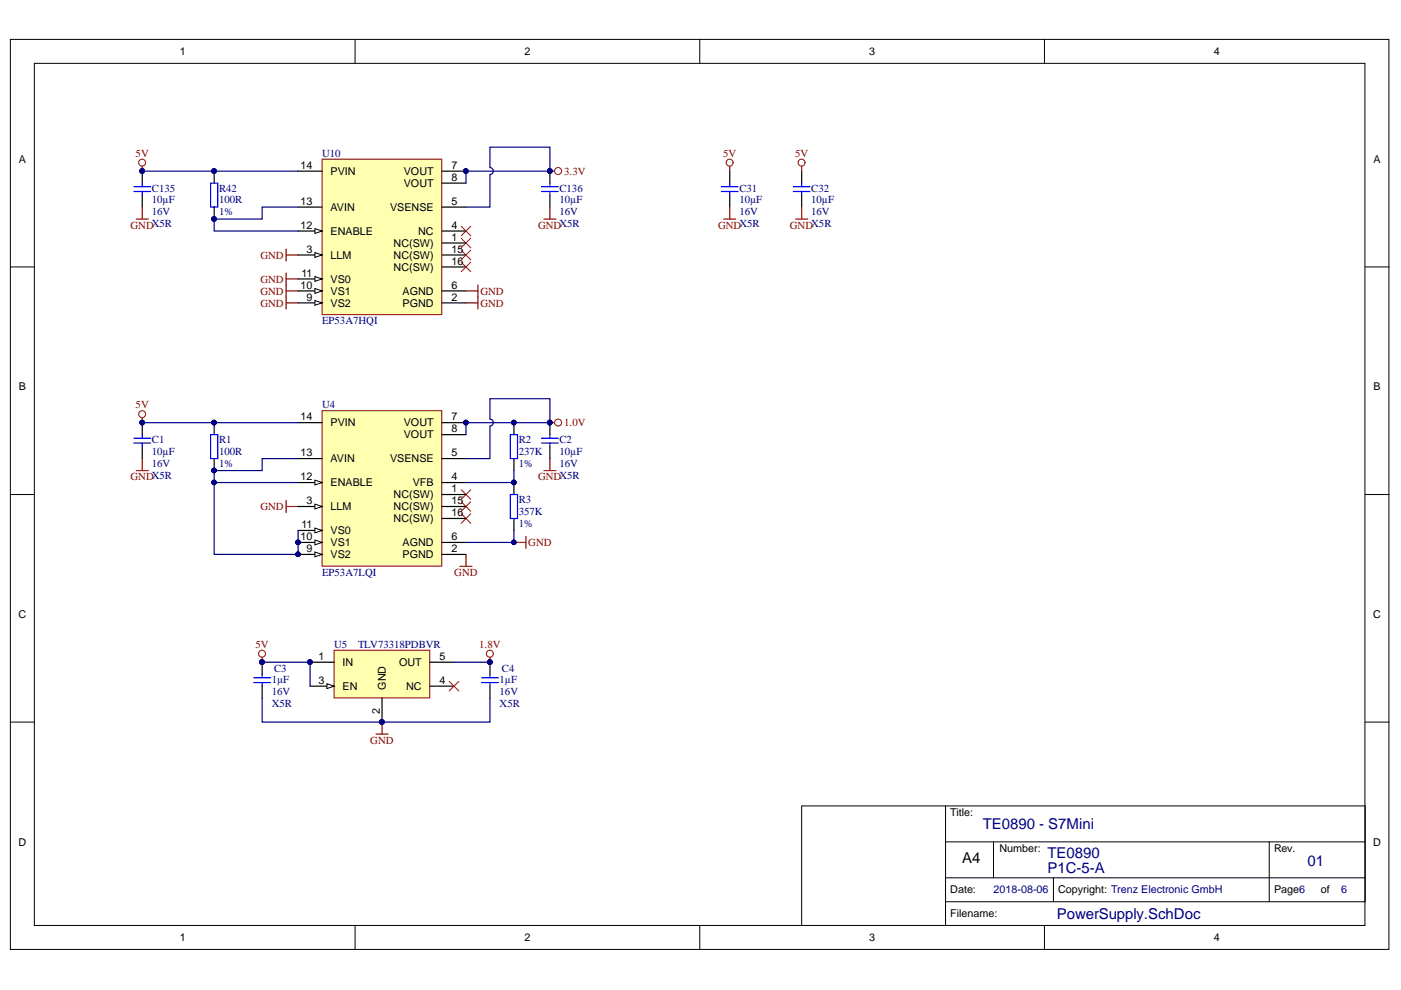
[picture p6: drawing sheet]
<svg xmlns="http://www.w3.org/2000/svg" width="297mm" height="210mm" viewBox="0 0 297 210" stroke-linecap="round" stroke-linejoin="round" font-family="sans-serif">
<defs><g id="words">
<g font-size="3.2" fill="#000080">
<text x="208.4" y="175.8">TE0890 - S7Mini</text>
<text x="222.1" y="185.2">P1C-5-A</text>
<text x="222.1" y="181.9">TE0890</text>
<text x="277.2" y="183.6">01</text>
<text x="224.1" y="194.8">PowerSupply.SchDoc</text>
</g>
<text font-size="3.2" x="204" y="182.9">A4</text>
<g font-size="2.3">
<text x="38.1" y="11.7">1</text>
<text x="111.2" y="11.7">2</text>
<text x="184.3" y="11.7">3</text>
<text x="257.4" y="11.7">4</text>
<text x="4" y="34.5">A</text>
<text x="63.7" y="35.8">14</text>
<text x="95.7" y="35.8">7</text>
<text x="291.2" y="34.5">A</text>
<text x="70.1" y="37.1">PVIN</text>
<text x="85.6" y="37.1">VOUT</text>
<text x="85.6" y="39.6">VOUT</text>
<text x="95.7" y="38.3">8</text>
<text x="63.7" y="43.4">13</text>
<text x="70.1" y="44.7">AVIN</text>
<text x="82.7" y="44.7">VSENSE</text>
<text x="95.7" y="43.4">5</text>
<text x="63.7" y="48.5">12</text>
<text x="65" y="53.6">3</text>
<text x="70.1" y="49.8">ENABLE</text>
<text x="83.5" y="52.3">NC(SW)</text>
<text x="88.7" y="49.8">NC</text>
<text x="95.7" y="51">1</text>
<text x="95.7" y="48.5">4</text>
<text x="95.7" y="53.6">15</text>
<text x="63.9" y="58.7">11</text>
<text x="70.1" y="54.8">LLM</text>
<text x="70.1" y="59.9">VS0</text>
<text x="83.5" y="54.8">NC(SW)</text>
<text x="83.5" y="57.4">NC(SW)</text>
<text x="95.7" y="56.1">16</text>
<text x="63.7" y="61.2">10</text>
<text x="65" y="63.7">9</text>
<text x="70.1" y="62.5">VS1</text>
<text x="70.1" y="65">VS2</text>
<text x="85.4" y="65">PGND</text>
<text x="85.4" y="62.5">AGND</text>
<text x="95.7" y="63.7">2</text>
<text x="95.7" y="61.2">6</text>
<text x="4" y="82.8">B</text>
<text x="291.2" y="82.8">B</text>
<text x="63.7" y="89.1">14</text>
<text x="95.7" y="89.1">7</text>
<text x="70.1" y="90.4">PVIN</text>
<text x="85.6" y="90.4">VOUT</text>
<text x="85.6" y="92.9">VOUT</text>
<text x="95.7" y="91.7">8</text>
<text x="63.7" y="96.8">13</text>
<text x="63.7" y="101.8">12</text>
<text x="70.1" y="98">AVIN</text>
<text x="82.7" y="98">VSENSE</text>
<text x="95.7" y="96.8">5</text>
<text x="95.7" y="101.8">4</text>
<text x="65" y="106.9">3</text>
<text x="70.1" y="103.1">ENABLE</text>
<text x="83.5" y="105.6">NC(SW)</text>
<text x="87.5" y="103.1">VFB</text>
<text x="95.7" y="104.4">1</text>
<text x="95.7" y="106.9">15</text>
<text x="63.9" y="112">11</text>
<text x="70.1" y="108.2">LLM</text>
<text x="70.1" y="113.2">VS0</text>
<text x="83.5" y="108.2">NC(SW)</text>
<text x="83.5" y="110.7">NC(SW)</text>
<text x="95.7" y="109.4">16</text>
<text x="63.7" y="114.5">10</text>
<text x="65" y="117.1">9</text>
<text x="70.1" y="115.8">VS1</text>
<text x="70.1" y="118.3">VS2</text>
<text x="85.4" y="118.3">PGND</text>
<text x="85.4" y="115.8">AGND</text>
<text x="95.7" y="117.1">2</text>
<text x="95.7" y="114.5">6</text>
<text x="3.9" y="131">C</text>
<text x="291.1" y="131">C</text>
<text x="67.6" y="139.9">1</text>
<text x="72.6" y="141.2">IN</text>
<text x="84.6" y="141.2">OUT</text>
<text x="93.2" y="139.9">5</text>
<text x="67.6" y="145">3</text>
<text x="72.6" y="146.3">EN</text>
<text x="81.8" y="146.2" transform="rotate(-90 81.8 146.2)">GND</text>
<text x="86.1" y="146.3">NC</text>
<text x="93.2" y="145">4</text>
<text x="80.5" y="151.3" transform="rotate(-90 80.5 151.3)">2</text>
<text x="201.5" y="173">Title:</text>
<text x="3.9" y="179.3">D</text>
<text x="291.1" y="179.3">D</text>
<text x="211.9" y="180.6">Number:</text>
<text x="270.1" y="180.6">Rev.</text>
<text x="201.5" y="189.4">Date:</text>
<text x="224.4" y="189.4">Copyright: Trenz Electronic GmbH</text>
<text x="270.1" y="189.4">Page6</text>
<text x="280" y="189.4">of</text>
<text x="201.5" y="194.5">Filename:</text>
<text x="38.1" y="199.6">1</text>
<text x="111.2" y="199.6">2</text>
<text x="184.3" y="199.6">3</text>
<text x="257.4" y="199.6">4</text>
</g>
<g font-size="2.3" fill="#800000">
<text x="28.8" y="33.3">5V</text>
<text x="153.3" y="33.3">5V</text>
<text x="168.6" y="33.3">5V</text>
<text x="119.6" y="37.1">3.3V</text>
<text x="27.7" y="48.5">GNDX5R</text>
<text x="114.1" y="48.5">GNDX5R</text>
<text x="152.2" y="48.5">GNDX5R</text>
<text x="167.5" y="48.5">GNDX5R</text>
<text x="55.2" y="54.8">GND</text>
<text x="55.2" y="59.9">GND</text>
<text x="55.2" y="62.5">GND</text>
<text x="55.2" y="65">GND</text>
<text x="101.9" y="65">GND</text>
<text x="101.9" y="62.5">GND</text>
<text x="28.8" y="86.6">5V</text>
<text x="119.6" y="90.4">1.0V</text>
<text x="27.7" y="101.8">GNDX5R</text>
<text x="114.1" y="101.8">GNDX5R</text>
<text x="55.2" y="108.2">GND</text>
<text x="112" y="115.8">GND</text>
<text x="96.3" y="122.1">GND</text>
<text x="54.2" y="137.4">5V</text>
<text x="101.6" y="137.4">1.8V</text>
<text x="78.5" y="157.7">GND</text>
</g>
<g font-size="2.3" fill="#000080">
<text x="68.3" y="33.3">U10</text>
<text x="32.2" y="40.6">C135</text>
<text x="46.4" y="40.6">R42</text>
<text x="118.6" y="40.6">C136</text>
<text x="156.8" y="40.6">C31</text>
<text x="172" y="40.6">C32</text>
<text x="32.2" y="45.7">16V</text>
<text x="32.2" y="43.1">10µF</text>
<text x="46.4" y="45.7">1%</text>
<text x="46.4" y="43.1">100R</text>
<text x="118.6" y="45.7">16V</text>
<text x="118.6" y="43.1">10µF</text>
<text x="156.8" y="45.7">16V</text>
<text x="156.8" y="43.1">10µF</text>
<text x="172" y="45.7">16V</text>
<text x="172" y="43.1">10µF</text>
<text x="68.3" y="68.8">EP53A7HQI</text>
<text x="68.3" y="86.6">U4</text>
<text x="32.2" y="93.9">C1</text>
<text x="46.4" y="93.9">R1</text>
<text x="110" y="93.9">R2</text>
<text x="118.6" y="93.9">C2</text>
<text x="32.2" y="99">16V</text>
<text x="32.2" y="96.5">10µF</text>
<text x="46.4" y="99">1%</text>
<text x="46.4" y="96.5">100R</text>
<text x="110" y="99">1%</text>
<text x="110" y="96.5">237K</text>
<text x="118.6" y="99">16V</text>
<text x="118.6" y="96.5">10µF</text>
<text x="110" y="106.7">R3</text>
<text x="110" y="111.7">1%</text>
<text x="110" y="109.2">357K</text>
<text x="68.3" y="122.1">EP53A7LQI</text>
<text x="70.9" y="137.4">U5</text>
<text x="75.9" y="137.4">TLV73318PDBVR</text>
<text x="58.1" y="142.4">C3</text>
<text x="106.4" y="142.4">C4</text>
<text x="57.6" y="147.3">16V</text>
<text x="57.6" y="149.8">X5R</text>
<text x="57.6" y="144.7">1µF</text>
<text x="105.9" y="147.3">16V</text>
<text x="105.9" y="149.8">X5R</text>
<text x="105.9" y="144.7">1µF</text>
<text x="210.7" y="189.4">2018-08-06</text>
<text x="284.3" y="189.4">6</text>
</g>
</g></defs>
<g fill="#fff" stroke="#000" stroke-width=".21">
<path d="M2.2 8.4h292.3v192.9h-292.3z"/>
<path d="M7.3 13.4h282.1v182.8h-282.1z"/>
</g>
<g fill="none" stroke="#000" stroke-width=".21">
<path d="M75.3 8.4v5M148.4 8.4v5M221.4 8.4v5M2.2 56.6h5.1M289.4 56.6h5.1M2.2 104.9h5.1M289.4 104.9h5.1M2.2 153.1h5.1M289.4 153.1h5.1M200.5 170.9h88.9v20.3h-88.9zM200.5 170.9h-30.5v25.4M200.5 178.5h88.9"/>
<path d="M210.6 178.5v7.6h-10.1M269.1 178.5v12.7M75.3 196.3v5.1M148.4 196.3v5.1M200.5 191.2v5.1M210.6 186.1h78.8M221.4 196.3v5.1M223.4 186.1v5.1"/>
</g>
<g fill="none" stroke="#000" stroke-width=".25">
<path d="M30.2 36.3v2.5M45.4 36.3v2.5M116.6 36.3v2.5M30.2 41.4v2.5M45.4 43.9v2.5M116.6 41.4v2.5M30.2 89.6v2.6M30.2 94.7v2.5M45.4 89.6v2.6M45.4 97.2v2.6M109 89.6v2.6M109 97.2v2.6"/>
<path d="M116.6 89.6v2.6M116.6 94.7v2.5M109 102.3v2.6M109 109.9v2.6"/>
</g>
<g fill="#000080" stroke="#000080" stroke-width=".21">
<circle cx="30.1" cy="36.3" r=".48"/>
<circle cx="45.4" cy="36.3" r=".49"/>
<circle cx="45.4" cy="46.4" r=".49"/>
<circle cx="116.6" cy="36.3" r=".48"/>
<circle cx="116.6" cy="89.6" r=".48"/>
<circle cx="30.1" cy="89.6" r=".48"/>
<circle cx="45.4" cy="89.6" r=".49"/>
<circle cx="45.4" cy="99.7" r=".49"/>
<circle cx="108.9" cy="115" r=".48"/>
<circle cx="108.9" cy="89.6" r=".48"/>
<circle cx="108.9" cy="102.3" r=".48"/>
</g>
<g fill="none" stroke="#00f" stroke-width=".25">
<path d="M28.4 39.6h3.5M30.2 38.8v.8M44.7 38.8h1.5v5.1h-1.5zM114.8 39.6h3.6M116.6 38.8v.8M28.4 40.6h3.5M30.2 40.6v.8M114.8 40.6h3.6M116.6 40.6v.8M28.4 92.9h3.5M28.4 93.9h3.5M30.2 92.2v.7"/>
<path d="M30.2 93.9v.8M44.7 92.2h1.5v5h-1.5zM108.2 92.2h1.5v5h-1.5zM114.8 92.9h3.6M114.8 93.9h3.6M116.6 92.2v.7M116.6 93.9v.8M108.2 104.9h1.5v5h-1.5z"/>
</g>
<g fill="none" stroke="#800000" stroke-width=".25">
<path d="M116.6 36.3h1M28.9 46.4h2.5M30.2 43.9v2.5M60.7 52.8v2.5M60.7 57.9v7.6M60.7 54.1h2.5M60.7 59.1h2.5M115.3 46.4h2.6M116.6 43.9v2.5M60.7 61.7h2.5M60.7 64.2h2.5M98.8 61.7h2.5"/>
<path d="M98.8 64.2h2.5M101.3 60.4v5.1M28.9 99.8h2.5M30.2 97.2v2.6M115.3 99.8h2.6M116.6 97.2v2.6M116.6 89.6h1M60.7 106.1v2.6M60.7 107.4h2.5M98.8 117.5v2.6M109 115h2.5M111.5 113.7v2.6"/>
<path d="M97.5 120.1h2.6"/>
</g>
<path d="M97.8 55.6l2 2M97.8 53l2 2.1M97.8 50.5l2 2M97.8 48l2 2M99.8 55.6l-2 2M99.8 53l-2 2.1M99.8 50.5l-2 2M99.8 48l-2 2" fill="none" stroke="#f00" stroke-width=".21"/>
<g fill="none" stroke="#800000" stroke-width=".21">
<circle cx="118.3" cy="36.3" r=".74"/>
<circle cx="118.3" cy="89.6" r=".74"/>
</g>
<path d="M70.8 137.9h20.3v10.1h-20.3z" fill="#ffffb0" stroke="#800000" stroke-width=".21"/>
<path d="M65.7 145.5h5.1" fill="none" stroke="#000" stroke-width=".25"/>
<path d="M69.3 145l1.5 .5-1.5 .5z" fill="#fff"/>
<path d="M69.3 145l1.5 .5-1.5 .5z" fill="none" stroke="#000" stroke-width=".21"/>
<path d="M154.7 36.3v2.5M170 36.3v2.5M154.7 41.4v2.5M170 41.4v2.5M55.6 140.4v2.5M55.6 145.5v2.5M65.7 140.4h5.1M81 148v5.1M91.2 140.4h5.1M91.2 145.5h5.1M103.9 140.4v2.5M103.9 145.5v2.5" fill="none" stroke="#000" stroke-width=".25"/>
<g fill="#000080" stroke="#000080" stroke-width=".21">
<circle cx="65.7" cy="140.4" r=".49"/>
<circle cx="81" cy="153.1" r=".49"/>
<circle cx="103.9" cy="140.4" r=".48"/>
<circle cx="55.5" cy="140.4" r=".49"/>
<circle cx="30.1" cy="89.6" r=".48"/>
<circle cx="30.1" cy="36.3" r=".48"/>
</g>
<g fill="none" stroke="#00f" stroke-width=".25">
<path d="M152.9 39.6h3.6M154.7 38.8v.8M168.2 39.6h3.5M170 38.8v.8M152.9 40.6h3.6M154.7 40.6v.8M168.2 40.6h3.5M170 40.6v.8M53.8 144.7h3.6M53.8 143.7h3.6M55.6 142.9v.8M55.6 144.7v.8"/>
<path d="M102.1 144.7h3.6M102.1 143.7h3.6M103.9 142.9v.8M103.9 144.7v.8"/>
</g>
<path d="M30.2 35.3v1M154.7 35.3v1M170 35.3v1M153.4 46.4h2.6M154.7 43.9v2.5M168.7 46.4h2.5M170 43.9v2.5M30.2 88.6v1M55.6 139.4v1M103.9 139.4v1M79.7 155.6h2.6M81 153.1v2.5" fill="none" stroke="#800000" stroke-width=".25"/>
<path d="M97.8 108.9l2 2M97.8 106.4l2 2M97.8 103.8l2 2.1M99.8 108.9l-2 2M99.8 106.4l-2 2M99.8 103.8l-2 2.1M95.2 144.5l2.1 2M97.3 144.5l-2.1 2" fill="none" stroke="#f00" stroke-width=".21"/>
<g fill="none" stroke="#800000" stroke-width=".21">
<circle cx="30.1" cy="34.5" r=".74"/>
<circle cx="154.7" cy="34.5" r=".74"/>
<circle cx="169.9" cy="34.5" r=".74"/>
<circle cx="30.1" cy="87.8" r=".74"/>
<circle cx="55.6" cy="138.6" r=".74"/>
<circle cx="103.9" cy="138.6" r=".74"/>
</g>
<path d="M68.3 33.7h25.4v33h-25.4z" fill="#ffffb0" stroke="#800000" stroke-width=".21"/>
<path d="M93.7 36.3h5.1M93.7 38.8h5.1M63.2 43.9h5.1M63.2 49h5.1M93.7 43.9h5.1M93.7 64.2h5.1M93.7 61.7h5.1" fill="none" stroke="#000" stroke-width=".25"/>
<circle cx="98.8" cy="36.3" r=".48" fill="#000080" stroke="#000080" stroke-width=".21"/>
<path d="M66.8 48.5l1.5 .5-1.5 .5z" fill="#fff"/>
<path d="M66.8 48.5l1.5 .5-1.5 .5z" fill="none" stroke="#000" stroke-width=".21"/>
<path d="M63.2 36.3h5.1M63.2 54.1h5.1M93.7 51.5h5.1" fill="none" stroke="#000" stroke-width=".25"/>
<path d="M66.8 53.6l1.5 .5-1.5 .5z" fill="#fff"/>
<path d="M66.8 53.6l1.5 .5-1.5 .5z" fill="none" stroke="#000" stroke-width=".21"/>
<path d="M63.2 59.1h5.1" fill="none" stroke="#000" stroke-width=".25"/>
<path d="M66.8 58.6l1.5 .5-1.5 .5z" fill="#fff"/>
<path d="M66.8 58.6l1.5 .5-1.5 .5z" fill="none" stroke="#000" stroke-width=".21"/>
<path d="M63.2 61.7h5.1" fill="none" stroke="#000" stroke-width=".25"/>
<path d="M66.8 61.2l1.5 .5-1.5 .5z" fill="#fff"/>
<path d="M66.8 61.2l1.5 .5-1.5 .5z" fill="none" stroke="#000" stroke-width=".21"/>
<path d="M63.2 64.2h5.1" fill="none" stroke="#000" stroke-width=".25"/>
<path d="M66.8 63.7l1.5 .5-1.5 .5z" fill="#fff"/>
<path d="M66.8 63.7l1.5 .5-1.5 .5z" fill="none" stroke="#000" stroke-width=".21"/>
<path d="M93.7 49h5.1M93.7 54.1h5.1M93.7 56.6h5.1" fill="none" stroke="#000" stroke-width=".25"/>
<circle cx="98.8" cy="36.3" r=".48" fill="#000080" stroke="#000080" stroke-width=".21"/>
<path d="M68.3 87.1h25.4v32.9h-25.4z" fill="#ffffb0" stroke="#800000" stroke-width=".21"/>
<path d="M63.2 97.2h5.1M93.7 97.2h5.1M93.7 89.6h5.1M93.7 92.2h5.1M63.2 102.3h5.1M93.7 117.5h5.1M93.7 115h5.1" fill="none" stroke="#000" stroke-width=".25"/>
<circle cx="98.8" cy="89.6" r=".48" fill="#000080" stroke="#000080" stroke-width=".21"/>
<path d="M66.8 101.8l1.5 .5-1.5 .5z" fill="#fff"/>
<path d="M66.8 101.8l1.5 .5-1.5 .5z" fill="none" stroke="#000" stroke-width=".21"/>
<path d="M63.2 89.6h5.1M63.2 107.4h5.1M93.7 104.9h5.1" fill="none" stroke="#000" stroke-width=".25"/>
<path d="M66.8 106.9l1.5 .5-1.5 .5z" fill="#fff"/>
<path d="M66.8 106.9l1.5 .5-1.5 .5z" fill="none" stroke="#000" stroke-width=".21"/>
<path d="M63.2 112.5h5.1" fill="none" stroke="#000" stroke-width=".25"/>
<path d="M66.8 112l1.5 .5-1.5 .5z" fill="#fff"/>
<path d="M66.8 112l1.5 .5-1.5 .5z" fill="none" stroke="#000" stroke-width=".21"/>
<path d="M63.2 115h5.1" fill="none" stroke="#000" stroke-width=".25"/>
<path d="M66.8 114.5l1.5 .5-1.5 .5z" fill="#fff"/>
<path d="M66.8 114.5l1.5 .5-1.5 .5z" fill="none" stroke="#000" stroke-width=".21"/>
<circle cx="63.2" cy="115" r=".48" fill="#000080" stroke="#000080" stroke-width=".21"/>
<path d="M63.2 117.5h5.1" fill="none" stroke="#000" stroke-width=".25"/>
<path d="M66.8 117l1.5 .5-1.5 .6z" fill="#fff"/>
<path d="M66.8 117l1.5 .5-1.5 .6z" fill="none" stroke="#000" stroke-width=".21"/>
<g fill="#000080" stroke="#000080" stroke-width=".21">
<circle cx="63.2" cy="117.5" r=".48"/>
<circle cx="98.8" cy="89.6" r=".48"/>
<circle cx="63.2" cy="115" r=".48"/>
<circle cx="30.1" cy="36.3" r=".48"/>
<circle cx="45.4" cy="36.3" r=".49"/>
<circle cx="45.4" cy="46.4" r=".49"/>
<circle cx="98.8" cy="36.3" r=".48"/>
<circle cx="116.6" cy="36.3" r=".48"/>
<circle cx="30.1" cy="89.6" r=".48"/>
<circle cx="45.4" cy="89.6" r=".49"/>
<circle cx="45.4" cy="102.3" r=".49"/>
<circle cx="45.4" cy="99.7" r=".49"/>
<circle cx="108.9" cy="89.6" r=".48"/>
<circle cx="116.6" cy="89.6" r=".48"/>
<circle cx="108.9" cy="102.3" r=".48"/>
<circle cx="108.9" cy="115" r=".48"/>
<circle cx="65.7" cy="140.4" r=".49"/>
<circle cx="55.5" cy="140.4" r=".49"/>
<circle cx="103.9" cy="140.4" r=".48"/>
<circle cx="81" cy="153.1" r=".49"/>
</g>
<path d="M93.7 102.3h5.1M93.7 107.4h5.1M93.7 109.9h5.1" fill="none" stroke="#000" stroke-width=".25"/>
<g fill="none" stroke="#000080" stroke-width=".25">
<path d="M30.2 36.3h33M103.9 37a.74 .74 0 0 0 .7-.7 .74 .74 0 0 0-.7-.8v-4.3h12.7v5.1h-17.8v2.5M103.9 37v6.9h-5.1M63.2 43.9h-7.6v2.5h-10.2v2.6h17.8M30.2 89.6h33M63.2 97.2h-7.6v2.6h-10.2v2.5h17.8M103.9 90.3a.74 .74 0 0 0 .7-.7 .74 .74 0 0 0-.7-.7v-4.4h12.7v5.1h-17.8v2.6M103.9 90.4v6.8h-5.1M109 99.8v2.5h-10.2M45.4 102.3v15.2h17.8v-5M109 112.5v2.5h-10.2M55.6 140.4h10.1v5.1"/>
<path d="M55.6 148v5.1h48.3v-5.1M96.3 140.4h7.6"/>
</g>
<use href="#words"/>
</svg>
